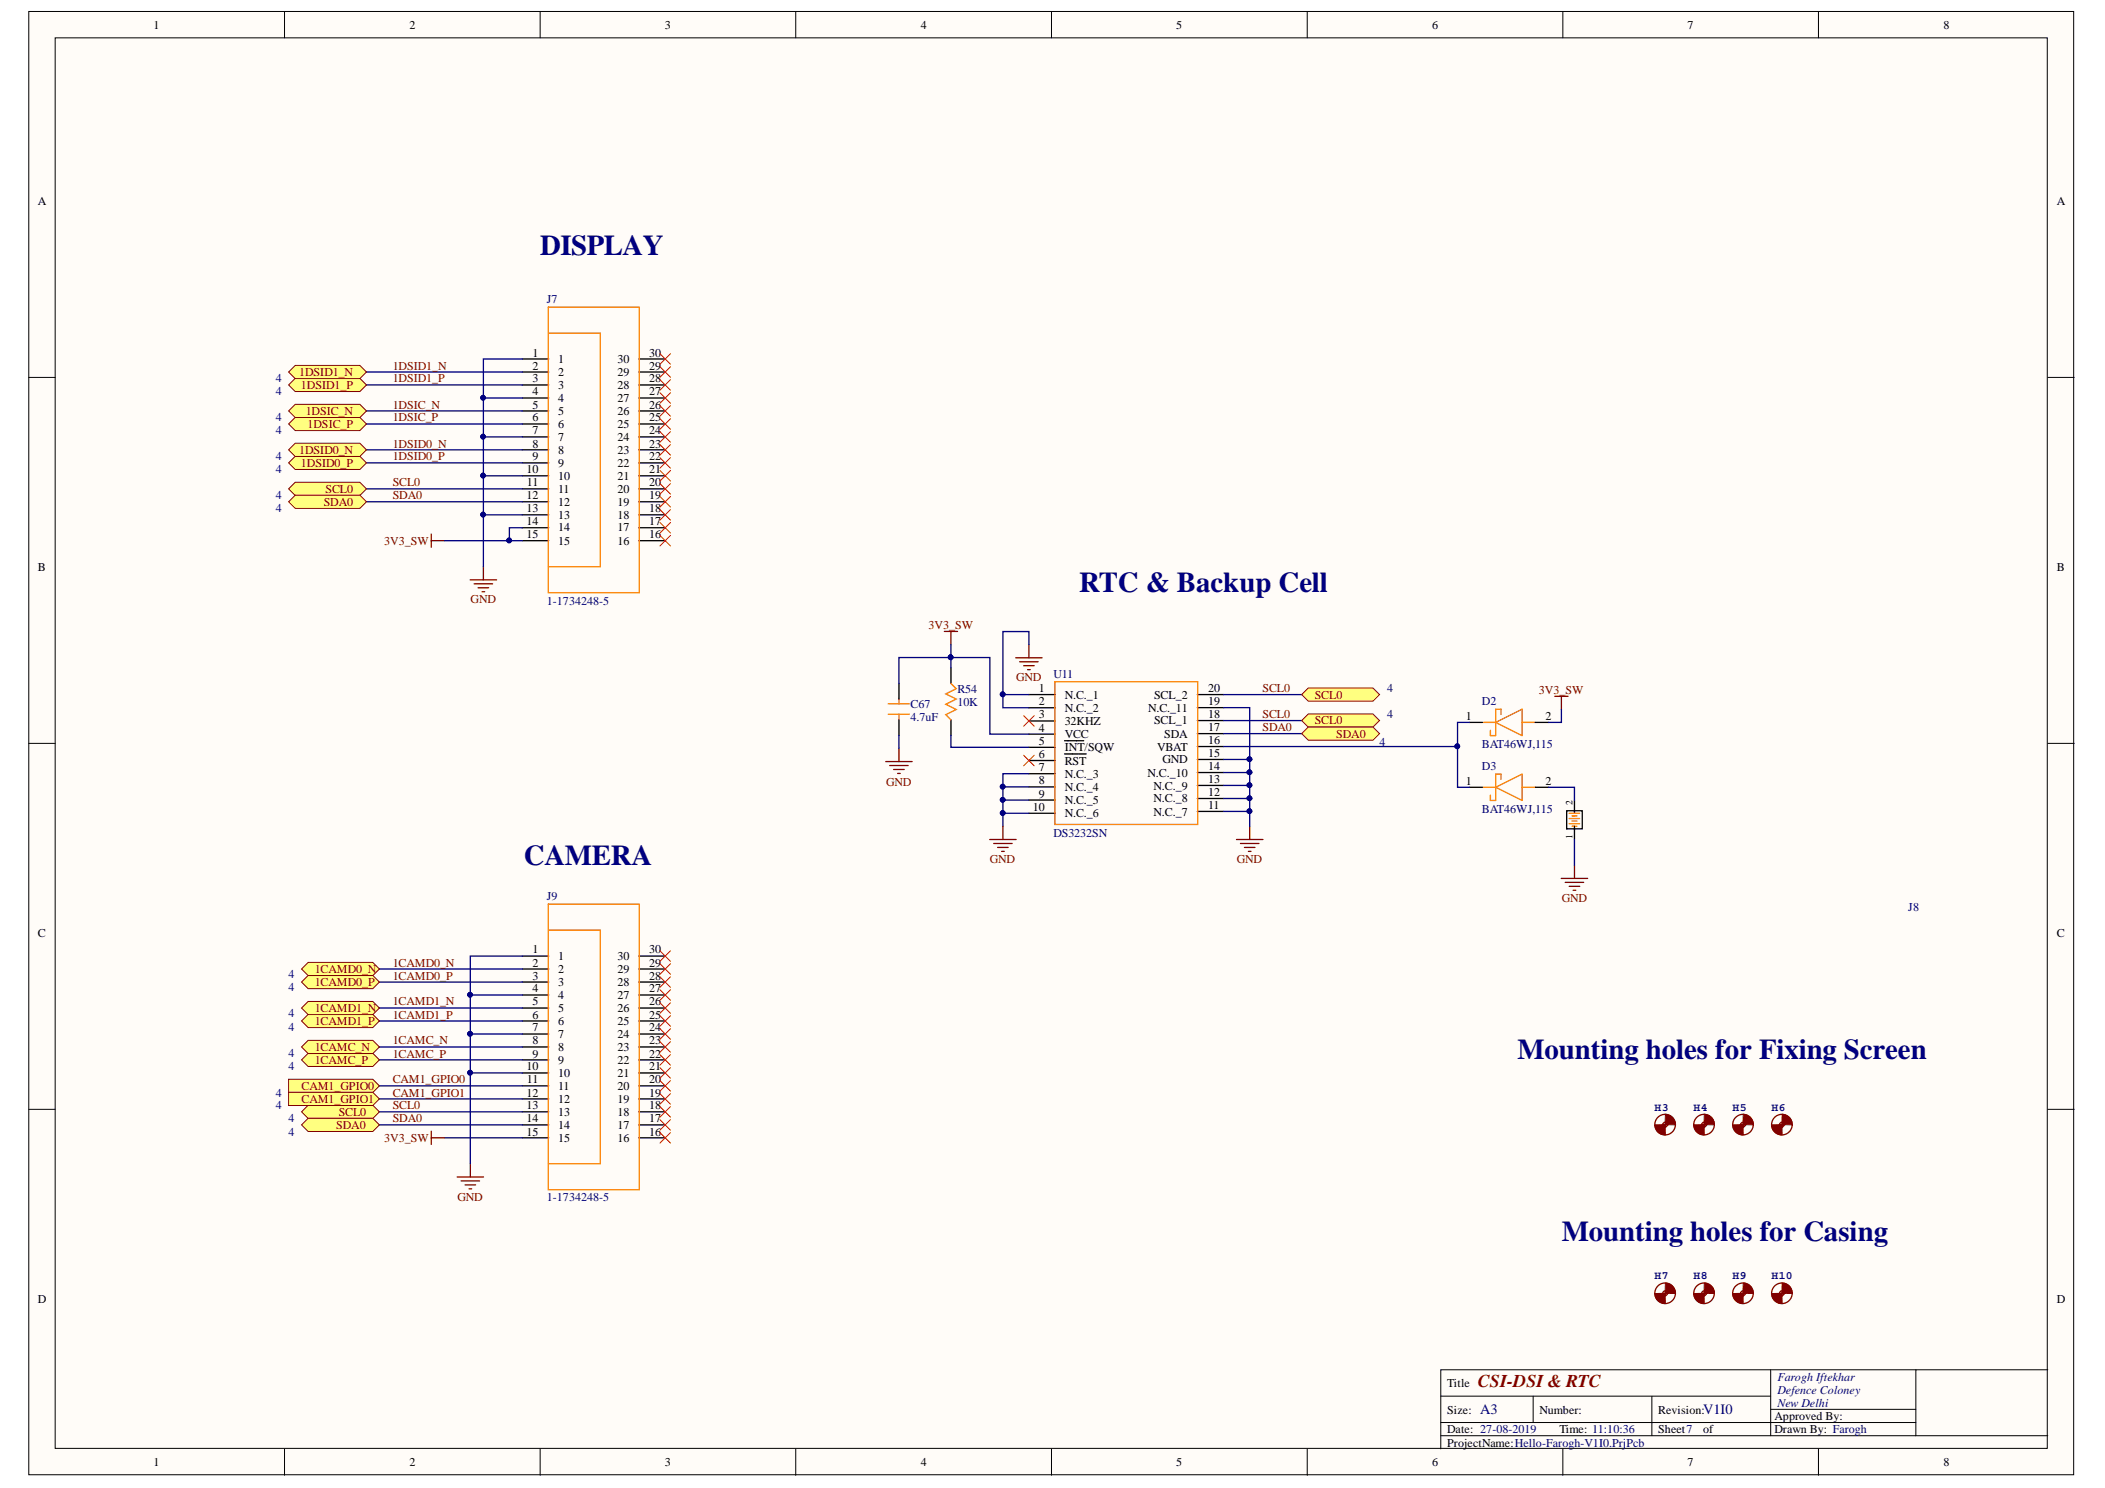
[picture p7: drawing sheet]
<svg xmlns="http://www.w3.org/2000/svg" width="297mm" height="210mm" viewBox="0 0 297 210" stroke-linecap="round" stroke-linejoin="round" font-family="sans-serif">
<defs><g id="words">
<g font-size="4.1" fill="#000080">
<text x="76.2" y="35.9">DISPLAY</text>
<text x="152.3" y="83.5">RTC &amp; Backup Cell</text>
<text x="73.9" y="122">CAMERA</text>
<text x="214.1" y="149.4">Mounting holes for Fixing Screen</text>
<text x="220.4" y="175.1">Mounting holes for Casing</text>
</g>
<text font-size="2.5" fill="#800000" x="208.5" y="195.7">CSI-DSI &amp; RTC</text>
<g font-size="2" fill="#000080">
<text x="208.9" y="199.5">A3</text>
<text x="240.3" y="199.5">V1I0</text>
</g>
<g font-size="1.7">
<text x="21.7" y="4.1">1</text>
<text x="57.8" y="4.1">2</text>
<text x="93.8" y="4.1">3</text>
<text x="129.9" y="4.1">4</text>
<text x="166" y="4.1">5</text>
<text x="202.1" y="4.1">6</text>
<text x="238.1" y="4.1">7</text>
<text x="274.3" y="4.1">8</text>
<text x="5.3" y="28.9">A</text>
<text x="290.3" y="28.9">A</text>
<text x="75.1" y="50.3">1</text>
<text x="75.1" y="53.9">3</text>
<text x="75.1" y="52.2">2</text>
<text x="78.8" y="51.2">1</text>
<text x="78.8" y="53.1">2</text>
<text x="87.1" y="53.1">29</text>
<text x="87.1" y="51.2">30</text>
<text x="91.6" y="52.2">29</text>
<text x="91.6" y="53.9">28</text>
<text x="91.6" y="50.3">30</text>
<text x="75.1" y="57.6">5</text>
<text x="75.1" y="55.8">4</text>
<text x="75.1" y="59.4">6</text>
<text x="78.8" y="54.9">3</text>
<text x="78.8" y="58.6">5</text>
<text x="78.8" y="56.7">4</text>
<text x="87.1" y="56.7">27</text>
<text x="87.1" y="58.6">26</text>
<text x="87.1" y="54.9">28</text>
<text x="91.6" y="59.4">25</text>
<text x="91.6" y="55.8">27</text>
<text x="91.6" y="57.6">26</text>
<text x="75.1" y="61.3">7</text>
<text x="75.1" y="64.9">9</text>
<text x="75.1" y="63.1">8</text>
<text x="78.8" y="62.2">7</text>
<text x="78.8" y="65.8">9</text>
<text x="78.8" y="60.4">6</text>
<text x="78.8" y="64.1">8</text>
<text x="87.1" y="64.1">23</text>
<text x="87.1" y="60.4">25</text>
<text x="87.1" y="65.8">22</text>
<text x="87.1" y="62.2">24</text>
<text x="91.6" y="63.1">23</text>
<text x="91.6" y="64.9">22</text>
<text x="91.6" y="61.3">24</text>
<text x="74.3" y="66.8">10</text>
<text x="74.3" y="70.4">12</text>
<text x="74.4" y="68.6">11</text>
<text x="78.8" y="69.5">11</text>
<text x="78.8" y="67.7">10</text>
<text x="78.8" y="71.3">12</text>
<text x="87.1" y="71.3">19</text>
<text x="87.1" y="67.7">21</text>
<text x="87.1" y="69.5">20</text>
<text x="91.6" y="70.4">19</text>
<text x="91.6" y="66.8">21</text>
<text x="91.6" y="68.6">20</text>
<text x="74.3" y="72.3">13</text>
<text x="74.3" y="75.9">15</text>
<text x="74.3" y="74">14</text>
<text x="78.8" y="73.2">13</text>
<text x="78.8" y="76.8">15</text>
<text x="78.8" y="75">14</text>
<text x="87.1" y="75">17</text>
<text x="87.1" y="76.8">16</text>
<text x="87.1" y="73.2">18</text>
<text x="91.6" y="74">17</text>
<text x="91.6" y="75.9">16</text>
<text x="91.6" y="72.3">18</text>
<text x="5.3" y="80.6">B</text>
<text x="290.3" y="80.6">B</text>
<text x="146.6" y="97.6">1</text>
<text x="146.6" y="99.5">2</text>
<text x="146.6" y="101.3">3</text>
<text x="150.2" y="98.6">N.C._1</text>
<text x="150.2" y="100.4">N.C._2</text>
<text x="162" y="100.4">N.C._11</text>
<text x="162.9" y="98.6">SCL_2</text>
<text x="170.5" y="97.6">20</text>
<text x="170.5" y="99.5">19</text>
<text x="170.5" y="101.3">18</text>
<text x="206.8" y="101.5">1</text>
<text x="218.1" y="101.5">2</text>
<text x="146.6" y="103.2">4</text>
<text x="146.6" y="105.1">5</text>
<text x="146.6" y="106.9">6</text>
<text x="150.2" y="102.3">32KHZ</text>
<text x="150.2" y="104.1">VCC</text>
<text x="150.2" y="106">INT/SQW</text>
<text x="150.2" y="107.9">RST</text>
<text x="162.9" y="102.2">SCL_1</text>
<text x="163.3" y="105.9">VBAT</text>
<text x="164" y="107.7">GND</text>
<text x="164.3" y="104.1">SDA</text>
<text x="170.5" y="103.1">17</text>
<text x="170.5" y="105">16</text>
<text x="170.5" y="106.8">15</text>
<text x="146.6" y="108.8">7</text>
<text x="146.6" y="110.6">8</text>
<text x="146.6" y="112.5">9</text>
<text x="150.2" y="109.7">N.C._3</text>
<text x="150.2" y="111.6">N.C._4</text>
<text x="150.2" y="113.4">N.C._5</text>
<text x="161.9" y="109.5">N.C._10</text>
<text x="162.8" y="111.4">N.C._9</text>
<text x="162.8" y="113.2">N.C._8</text>
<text x="170.5" y="108.6">14</text>
<text x="170.5" y="110.5">13</text>
<text x="170.5" y="112.3">12</text>
<text x="206.8" y="110.7">1</text>
<text x="218.1" y="110.7">2</text>
<text x="145.8" y="114.4">10</text>
<text x="150.2" y="115.3">N.C._6</text>
<text x="162.8" y="115">N.C._7</text>
<text x="170.5" y="114.1">11</text>
<text x="5.3" y="132.2">C</text>
<text x="75.1" y="134.5">1</text>
<text x="75.1" y="136.3">2</text>
<text x="78.8" y="135.4">1</text>
<text x="78.8" y="137.3">2</text>
<text x="87.1" y="137.3">29</text>
<text x="87.1" y="135.4">30</text>
<text x="91.6" y="136.3">29</text>
<text x="91.6" y="134.5">30</text>
<text x="290.3" y="132.2">C</text>
<text x="75.1" y="138.2">3</text>
<text x="75.1" y="141.8">5</text>
<text x="75.1" y="140">4</text>
<text x="75.1" y="143.7">6</text>
<text x="78.8" y="139.1">3</text>
<text x="78.8" y="142.8">5</text>
<text x="78.8" y="140.9">4</text>
<text x="87.1" y="140.9">27</text>
<text x="87.1" y="142.8">26</text>
<text x="87.1" y="139.1">28</text>
<text x="91.6" y="143.7">25</text>
<text x="91.6" y="140">27</text>
<text x="91.6" y="141.8">26</text>
<text x="91.6" y="138.2">28</text>
<text x="75.1" y="145.5">7</text>
<text x="75.1" y="149.2">9</text>
<text x="75.1" y="147.3">8</text>
<text x="78.8" y="146.4">7</text>
<text x="78.8" y="144.6">6</text>
<text x="78.8" y="148.3">8</text>
<text x="87.1" y="148.3">23</text>
<text x="87.1" y="144.6">25</text>
<text x="87.1" y="146.4">24</text>
<text x="91.6" y="147.3">23</text>
<text x="91.6" y="149.2">22</text>
<text x="91.6" y="145.5">24</text>
<text x="74.3" y="151">10</text>
<text x="74.3" y="154.7">12</text>
<text x="74.4" y="152.8">11</text>
<text x="78.8" y="150.1">9</text>
<text x="78.8" y="153.8">11</text>
<text x="78.8" y="151.9">10</text>
<text x="78.8" y="155.6">12</text>
<text x="87.1" y="155.6">19</text>
<text x="87.1" y="151.9">21</text>
<text x="87.1" y="153.8">20</text>
<text x="87.1" y="150.1">22</text>
<text x="91.6" y="154.7">19</text>
<text x="91.6" y="151">21</text>
<text x="91.6" y="152.8">20</text>
<text x="74.3" y="156.5">13</text>
<text x="74.3" y="160.2">15</text>
<text x="74.3" y="158.3">14</text>
<text x="78.8" y="157.4">13</text>
<text x="78.8" y="161.1">15</text>
<text x="78.8" y="159.3">14</text>
<text x="87.1" y="159.3">17</text>
<text x="87.1" y="161.1">16</text>
<text x="87.1" y="157.4">18</text>
<text x="91.6" y="158.3">17</text>
<text x="91.6" y="160.2">16</text>
<text x="91.6" y="156.5">18</text>
<text x="5.3" y="183.8">D</text>
<text x="290.3" y="183.8">D</text>
<text x="204.2" y="195.7">Title</text>
<text x="204.2" y="199.4">Size:</text>
<text x="204.2" y="202.2">Date: 27-08-2019</text>
<text x="217.2" y="199.4">Number:</text>
<text x="220" y="202.2">Time: 11:10:36</text>
<text x="234" y="199.4">Revision:</text>
<text x="234" y="202.2">Sheet7</text>
<text x="240.3" y="202.2">of</text>
<text x="250.4" y="200.3">Approved By:</text>
<text x="250.4" y="202.2">Drawn By: Farogh</text>
<text x="21.7" y="206.8">1</text>
<text x="57.8" y="206.8">2</text>
<text x="93.8" y="206.8">3</text>
<text x="129.9" y="206.8">4</text>
<text x="166" y="206.8">5</text>
<text x="202.1" y="206.8">6</text>
<text x="204.2" y="204.1">ProjectName:Hello-Farogh-V1I0.PrjPcb</text>
<text x="238.1" y="206.8">7</text>
<text x="274.3" y="206.8">8</text>
</g>
<g font-size="1.7" fill="#000080">
<text x="77.2" y="42.8">J7</text>
<text x="38.9" y="53.9">4</text>
<text x="38.9" y="59.4">4</text>
<text x="38.9" y="55.8">4</text>
<text x="38.9" y="64.9">4</text>
<text x="38.9" y="61.3">4</text>
<text x="38.9" y="66.8">4</text>
<text x="38.9" y="70.4">4</text>
<text x="38.9" y="72.3">4</text>
<text x="77.2" y="85.3">1-1734248-5</text>
<text x="148.6" y="95.6">U11</text>
<text x="128.5" y="99.8">C67</text>
<text x="128.5" y="101.7">4.7uF</text>
<text x="135.1" y="97.7">R54</text>
<text x="135.1" y="99.6">10K</text>
<text x="195.8" y="101.3">4</text>
<text x="195.8" y="97.6">4</text>
<text x="209.1" y="99.5">D2</text>
<text x="194.7" y="105.2">4</text>
<text x="209.1" y="105.5">BAT46WJ,115</text>
<text x="209.1" y="108.6">D3</text>
<text x="148.6" y="118">DS3232SN</text>
<text x="209.1" y="114.6">BAT46WJ,115</text>
<text x="77.2" y="127">J9</text>
<text x="269.3" y="128.5">J8</text>
<text x="40.7" y="137.9">4</text>
<text x="40.7" y="143.5">4</text>
<text x="40.7" y="139.8">4</text>
<text x="40.7" y="149.1">4</text>
<text x="40.7" y="145.4">4</text>
<text x="38.9" y="154.7">4</text>
<text x="40.7" y="151">4</text>
<text x="38.9" y="156.5">4</text>
<text x="40.7" y="158.3">4</text>
<text x="40.7" y="160.2">4</text>
<text x="77.2" y="169.5">1-1734248-5</text>
<text x="250.8" y="194.8">Farogh Iftekhar</text>
<text x="250.8" y="196.6">Defence Coloney</text>
<text x="250.8" y="198.5">New Delhi</text>
</g>
<g font-size="1.7" fill="#800000">
<text x="42.2" y="53.1">1DSID1_N</text>
<text x="55.4" y="53.9">1DSID1_P</text>
<text x="55.4" y="52.2">1DSID1_N</text>
<text x="42.5" y="54.9">1DSID1_P</text>
<text x="43.1" y="58.6">1DSIC_N</text>
<text x="55.4" y="59.4">1DSIC_P</text>
<text x="55.4" y="57.6">1DSIC_N</text>
<text x="42.2" y="64.1">1DSID0_N</text>
<text x="42.5" y="65.8">1DSID0_P</text>
<text x="43.4" y="60.4">1DSIC_P</text>
<text x="55.4" y="64.9">1DSID0_P</text>
<text x="55.4" y="63.1">1DSID0_N</text>
<text x="45.7" y="71.3">SDA0</text>
<text x="45.9" y="69.5">SCL0</text>
<text x="55.4" y="70.4">SDA0</text>
<text x="55.4" y="68.6">SCL0</text>
<text x="54.2" y="76.8">3V3_SW</text>
<text x="66.4" y="85.1">GND</text>
<text x="131" y="88.7">3V3_SW</text>
<text x="143.4" y="96.1">GND</text>
<text x="178.2" y="101.3">SCL0</text>
<text x="178.2" y="97.6">SCL0</text>
<text x="185.5" y="98.6">SCL0</text>
<text x="217.2" y="97.9">3V3_SW</text>
<text x="178.2" y="103.1">SDA0</text>
<text x="185.5" y="102.2">SCL0</text>
<text x="188.6" y="104.1">SDA0</text>
<text x="125" y="110.8">GND</text>
<text x="139.7" y="121.8">GND</text>
<text x="174.5" y="121.8">GND</text>
<text x="220.4" y="127.3">GND</text>
<text x="44.4" y="137.3">1CAMD0_N</text>
<text x="55.4" y="136.3">1CAMD0_N</text>
<text x="44.4" y="142.8">1CAMD1_N</text>
<text x="44.4" y="139.1">1CAMD0_P</text>
<text x="55.4" y="143.7">1CAMD1_P</text>
<text x="55.4" y="138.2">1CAMD0_P</text>
<text x="55.4" y="141.8">1CAMD1_N</text>
<text x="44.4" y="148.3">1CAMC_N</text>
<text x="44.4" y="144.6">1CAMD1_P</text>
<text x="55.4" y="149.2">1CAMC_P</text>
<text x="55.4" y="147.3">1CAMC_N</text>
<text x="42.6" y="153.8">CAM1_GPIO0</text>
<text x="42.6" y="155.6">CAM1_GPIO1</text>
<text x="44.4" y="150.1">1CAMC_P</text>
<text x="55.4" y="152.8">CAM1_GPIO0</text>
<text x="55.4" y="154.7">CAM1_GPIO1</text>
<text x="47.5" y="159.3">SDA0</text>
<text x="47.8" y="157.4">SCL0</text>
<text x="54.2" y="161.1">3V3_SW</text>
<text x="55.4" y="158.3">SDA0</text>
<text x="55.4" y="156.5">SCL0</text>
<text x="64.5" y="169.4">GND</text>
</g>
<g font-size="1.6" fill="#000080">
<text x="233.5" y="156.7">H3</text>
<text x="239" y="156.7">H4</text>
<text x="244.5" y="156.7">H5</text>
<text x="250" y="156.7">H6</text>
<text x="233.5" y="180.5">H7</text>
<text x="239" y="180.5">H8</text>
<text x="244.5" y="180.5">H9</text>
<text x="250" y="180.5">H10</text>
</g>
<g font-size="1.4">
<text x="221.9" y="113.6" transform="rotate(-90 221.9 113.6)">2</text>
<text x="221.9" y="118.3" transform="rotate(-90 221.9 118.3)">1</text>
</g>
</g></defs>
<g fill="#fffcf8" stroke="#000" stroke-width=".14">
<path d="M4.1 1.6h288.5v206.4h-288.5z"/>
<path d="M7.8 5.3h281.1v199h-281.1z"/>
</g>
<g fill="none" stroke="#000" stroke-width=".14">
<path d="M40.1 1.6v3.7M76.2 1.6v3.7M112.3 1.6v3.7M148.4 1.6v3.7M184.5 1.6v3.7M220.5 1.6v3.7M256.6 1.6v3.7M4.1 53.2h3.7M289 53.2h3.7M4.1 104.9h3.7M289 104.9h3.7M4.1 156.5h3.7"/>
<path d="M289 156.5h3.7M203.3 196.9h46.6M216.3 196.9v3.8M233.1 196.9v5.6M249.9 193.2v9.3M249.9 198.8h20.4M270.3 193.2h-67v11.2M289 193.2h-18.7v9.3M40.1 204.4v3.7M76.2 204.4v3.7M112.3 204.4v3.7M148.4 204.4v3.7"/>
<path d="M184.5 204.4v3.7M203.3 202.5h85.7M203.3 200.7h67M220.5 204.4v3.7M256.6 204.4v3.7"/>
</g>
<g fill="none" stroke="#000" stroke-width=".19">
<path d="M73.7 50.6h3.7M73.7 54.3h3.7M73.7 58h3.7M73.7 59.8h3.7M73.7 56.1h3.7M73.7 52.5h3.7M90.1 50.6h3.8M90.1 54.3h3.8M90.1 58h3.8M90.1 59.8h3.8M90.1 56.1h3.8M90.1 52.5h3.8"/>
<path d="M73.7 61.6h3.7M73.7 65.3h3.7M73.7 69h3.7M73.7 72.6h3.7M73.7 76.3h3.7M73.7 74.4h3.7M73.7 70.8h3.7M73.7 67.1h3.7M73.7 63.5h3.7M90.1 61.6h3.8M90.1 65.3h3.8M90.1 69h3.8"/>
<path d="M90.1 72.6h3.8M90.1 76.3h3.8M90.1 74.4h3.8M90.1 70.8h3.8M90.1 67.1h3.8M90.1 63.5h3.8M73.7 134.9h3.7M73.7 138.5h3.7M73.7 136.7h3.7M90.1 134.9h3.8M90.1 138.5h3.8M90.1 136.7h3.8"/>
<path d="M73.7 142.2h3.7M73.7 145.9h3.7M73.7 149.5h3.7M73.7 153.2h3.7M73.7 156.8h3.7M73.7 158.7h3.7M73.7 155h3.7M73.7 151.4h3.7M73.7 147.7h3.7M73.7 144h3.7M73.7 140.4h3.7M90.1 142.2h3.8"/>
<path d="M90.1 145.9h3.8M90.1 149.5h3.8M90.1 153.2h3.8M90.1 156.8h3.8M90.1 158.7h3.8M90.1 155h3.8M90.1 151.4h3.8M90.1 147.7h3.8M90.1 144h3.8M90.1 140.4h3.8M73.7 160.5h3.7M90.1 160.5h3.8"/>
</g>
<path d="M77.4 43.3h12.8v40.3h-12.8zM77.4 47h7.3v32.9h-7.3M77.4 127.5h12.8v40.3h-12.8zM77.4 131.2h7.3v33h-7.3" fill="none" stroke="#fd8300" stroke-width=".19"/>
<path d="M60.9 75.3v1.9M60.9 76.3h1.8M68.2 79.9v1.9M66.3 81.8h3.8M66.9 82.4h2.6M67.5 82.9h1.5M68 83.5h.4" fill="none" stroke="#800000" stroke-width=".19"/>
<g fill="none" stroke="#000080" stroke-width=".19">
<path d="M51.7 52.5h22M51.7 54.3h22M51.7 58h22M51.7 59.8h22M68.2 56.1h5.5M73.7 50.6h-5.5v29.3M51.7 63.5h22M51.7 65.3h22M51.7 69h22M51.7 70.8h22M62.7 76.3h11M68.2 61.6h5.5"/>
<path d="M68.2 67.1h5.5M68.2 72.6h5.5M73.7 74.4h-1.8v1.9"/>
</g>
<g fill="#000080" stroke="#000080" stroke-width=".14">
<circle cx="68.2" cy="56.1" r=".33"/>
<circle cx="68.2" cy="61.6" r=".33"/>
<circle cx="68.2" cy="67.1" r=".33"/>
<circle cx="68.2" cy="72.6" r=".33"/>
<circle cx="71.8" cy="76.2" r=".34"/>
</g>
<g fill="#ffff80" stroke="#800000" stroke-width=".14">
<path d="M40.7 65.3l1-.9h9.1l.9 .9-.9 .9h-9.1z" fill-rule="evenodd"/>
<path d="M40.7 63.5l1-1h9.1l.9 1-.9 .9h-9.1z" fill-rule="evenodd"/>
<path d="M40.7 59.8l1-.9h9.1l.9 .9-.9 .9h-9.1z" fill-rule="evenodd"/>
<path d="M40.7 58l1-1h9.1l.9 1-.9 .9h-9.1z" fill-rule="evenodd"/>
<path d="M40.7 54.3l1-.9h9.1l.9 .9-.9 .9h-9.1z" fill-rule="evenodd"/>
<path d="M40.7 52.5l1-1h9.1l.9 1-.9 .9h-9.1z" fill-rule="evenodd"/>
<path d="M40.7 69l1-1h9.1l.9 1-.9 .9h-9.1z" fill-rule="evenodd"/>
<path d="M40.7 70.8l1-.9h9.1l.9 .9-.9 .9h-9.1z" fill-rule="evenodd"/>
</g>
<g fill="none" stroke="#f00" stroke-width=".14">
<path d="M93.1 49.9l1.5 1.5M93.1 51.7l1.5 1.5M93.1 53.6l1.5 1.4M93.1 55.4l1.5 1.5M93.1 57.2l1.5 1.5M93.1 59.1l1.5 1.5M94.6 49.9l-1.5 1.5M94.6 51.7l-1.5 1.5M94.6 53.6l-1.5 1.4M94.6 55.4l-1.5 1.5M94.6 57.2l-1.5 1.5M94.6 59.1l-1.5 1.5"/>
<path d="M93.1 60.9l1.5 1.5M93.1 62.7l1.5 1.5M93.1 64.6l1.5 1.4M93.1 66.4l1.5 1.5M93.1 68.2l1.5 1.5M93.1 70l1.5 1.5M93.1 71.9l1.5 1.5M93.1 73.7l1.5 1.5M93.1 75.5l1.5 1.5M94.6 60.9l-1.5 1.5M94.6 62.7l-1.5 1.5M94.6 64.6l-1.5 1.4"/>
<path d="M94.6 66.4l-1.5 1.5M94.6 68.2l-1.5 1.5M94.6 70l-1.5 1.5M94.6 71.9l-1.5 1.5M94.6 73.7l-1.5 1.5M94.6 75.5l-1.5 1.5M93.1 134.1l1.5 1.5M93.1 135.9l1.5 1.5M93.1 137.8l1.5 1.5M93.1 139.6l1.5 1.5M94.6 134.1l-1.5 1.5M94.6 135.9l-1.5 1.5"/>
<path d="M94.6 137.8l-1.5 1.5M94.6 139.6l-1.5 1.5M93.1 141.5l1.5 1.4M93.1 143.3l1.5 1.5M93.1 145.1l1.5 1.5M93.1 146.9l1.5 1.5M93.1 148.8l1.5 1.5M93.1 150.6l1.5 1.5M93.1 152.4l1.5 1.5M93.1 154.3l1.5 1.5M93.1 156.1l1.5 1.5M93.1 157.9l1.5 1.5"/>
<path d="M93.1 159.8l1.5 1.4M94.6 141.5l-1.5 1.4M94.6 143.3l-1.5 1.5M94.6 145.1l-1.5 1.5M94.6 146.9l-1.5 1.5M94.6 148.8l-1.5 1.5M94.6 150.6l-1.5 1.5M94.6 152.4l-1.5 1.5M94.6 154.3l-1.5 1.5M94.6 156.1l-1.5 1.5M94.6 157.9l-1.5 1.5M94.6 159.8l-1.5 1.4"/>
</g>
<path d="M64.5 166h3.7M65.1 166.6h2.6M65.6 167.1h1.5M66.2 167.7h.4M66.4 164.2v1.8" fill="none" stroke="#800000" stroke-width=".19"/>
<g fill="none" stroke="#000080" stroke-width=".19">
<path d="M53.5 136.7h20.2M53.5 138.5h20.2M73.7 134.9h-7.3v29.3M53.5 142.2h20.2M53.5 144h20.2M53.5 147.7h20.2M53.5 149.5h20.2M53.5 153.2h20.2M53.5 156.8h20.2M53.5 158.7h20.2M53.5 155h20.2M66.4 140.4h7.3"/>
<path d="M66.4 145.9h7.3M66.4 151.4h7.3M62.7 160.5h11"/>
</g>
<g fill="#000080" stroke="#000080" stroke-width=".14">
<circle cx="66.3" cy="140.3" r=".34"/>
<circle cx="66.3" cy="145.8" r=".34"/>
<circle cx="66.3" cy="151.3" r=".34"/>
</g>
<g fill="#ffff80" stroke="#800000" stroke-width=".14">
<path d="M42.6 149.5l.9-.9h9.1l.9 .9-.9 .9h-9.1z" fill-rule="evenodd"/>
<path d="M42.6 147.7l.9-.9h9.1l.9 .9-.9 .9h-9.1z" fill-rule="evenodd"/>
<path d="M42.6 144l.9-.9h9.1l.9 .9-.9 1h-9.1z" fill-rule="evenodd"/>
<path d="M42.6 142.2l.9-.9h9.1l.9 .9-.9 .9h-9.1z" fill-rule="evenodd"/>
<path d="M42.6 138.5l.9-.9h9.1l.9 .9-.9 1h-9.1z" fill-rule="evenodd"/>
<path d="M42.6 136.7l.9-.9h9.1l.9 .9-.9 .9h-9.1z" fill-rule="evenodd"/>
<path d="M42.6 156.8l.9-.9h9.1l.9 .9-.9 1h-9.1z" fill-rule="evenodd"/>
<path d="M42.6 158.7l.9-.9h9.1l.9 .9-.9 .9h-9.1z" fill-rule="evenodd"/>
<path d="M40.7 152.2h11.9l.9 1-.9 .9h-11.9z" fill-rule="evenodd"/>
<path d="M40.7 154.1h11.9l.9 .9-.9 .9h-11.9z" fill-rule="evenodd"/>
</g>
<g fill="none" stroke="#800000" stroke-width=".19">
<path d="M133.3 89.1h1.8M134.2 89.1v1.8M143.3 92.8h3.8M143.9 93.3h2.6M144.4 93.9h1.5M145 94.5h.4M145.2 90.9v1.9M139.7 118.4h3.7M140.2 119h2.6M140.8 119.5h1.5M141.5 116.6v1.8M174.5 118.4h3.7"/>
<path d="M175 119h2.6M175.6 119.5h1.5M176.3 116.6v1.8M141.3 120.1h.4M176.2 120.1h.3M60.9 159.6v1.8M60.9 160.5h1.8"/>
</g>
<g fill="none" stroke="#000" stroke-width=".19">
<path d="M134.2 94.2v2.2M145.2 98h3.7M145.2 99.8h3.7M169 98h3.7M169 99.8h3.7M134.2 101.6v2.1M145.2 101.7h3.7M145.2 103.6h3.7M145.2 105.4h3.7M145.2 107.3h3.7M145.2 109.1h3.7M145.2 111h3.7"/>
<path d="M145.2 112.9h3.7M145.2 114.7h3.7M150.2 104.5h2.7M150.2 106.4h2M152.3 106.4h1M169 101.6h3.7M169 103.5h3.7M169 105.3h3.7M169 107.1h3.7M169 109h3.7M169 110.8h3.7M169 112.6h3.7"/>
<path d="M169 114.5h3.7"/>
</g>
<path d="M134.2 96.4l.7 .7-1.4 .8 1.4 .7-1.4 .8 1.4 .7-1.4 .7 .7 .8M148.9 96.2h20.1v20.1h-20.1z" fill="none" stroke="#fd8300" stroke-width=".19"/>
<g fill="none" stroke="#000080" stroke-width=".19">
<path d="M134.2 94.2v-1.4h5.5v10.8h5.5M134.2 90.9v1.9M145.2 98h-3.7v1.8h3.7M145.2 90.9v-1.8h-3.7v8.9M172.7 98h11M134.2 103.7v1.7h11M145.2 114.7h-3.7v1.9M145.2 112.9h-3.7v1.8M145.2 109.1h-3.7v1.9M145.2 111h-3.7v1.9M172.7 109h3.6v1.8M172.7 110.8h3.6v1.8h-3.6"/>
<path d="M172.7 114.5h3.6v2.1M172.7 107.1h3.6v1.9M172.7 103.5h11M172.7 101.6h11M176.3 112.6v1.9"/>
</g>
<g fill="#000080" stroke="#000080" stroke-width=".14">
<circle cx="134.1" cy="92.7" r=".33"/>
<circle cx="141.5" cy="97.9" r=".34"/>
<circle cx="141.5" cy="114.7" r=".34"/>
<circle cx="141.5" cy="112.8" r=".34"/>
<circle cx="141.5" cy="111" r=".34"/>
<circle cx="176.3" cy="108.9" r=".34"/>
<circle cx="176.3" cy="110.8" r=".34"/>
<circle cx="176.3" cy="112.6" r=".34"/>
<circle cx="176.3" cy="114.4" r=".34"/>
<circle cx="176.3" cy="107.1" r=".34"/>
</g>
<path d="M144.4 101l1.5 1.4M144.4 106.5l1.5 1.5M145.9 101l-1.5 1.4M145.9 106.5l-1.5 1.5" fill="none" stroke="#f00" stroke-width=".14"/>
<g fill="#ffff80" stroke="#800000" stroke-width=".14">
<path d="M183.7 101.6l.9-.9h9.1l1 .9-1 1h-9.1z" fill-rule="evenodd"/>
<path d="M183.7 103.5l.9-.9h9.1l1 .9-1 .9h-9.1z" fill-rule="evenodd"/>
<path d="M183.7 98l.9-.9h9.1l1 .9-1 .9h-9.1z" fill-rule="evenodd"/>
</g>
<path d="M134.2 92.8h-7.3v3.6M172.7 99.8h3.6v7.3M126.9 103.7v1.9M172.7 105.3h33v5.8h1.6M207.3 101.9h-1.6v3.4M218.5 111.1h3.7v1.8M220.3 100.1v1.8h-1.8M222.2 118.4v3.7" fill="none" stroke="#000080" stroke-width=".19"/>
<g fill="#000080" stroke="#000080" stroke-width=".14">
<circle cx="176.3" cy="107.1" r=".34"/>
<circle cx="134.1" cy="92.7" r=".33"/>
<circle cx="205.6" cy="105.3" r=".34"/>
</g>
<g fill="none" stroke="#fd8300" stroke-width=".19">
<path d="M125.3 99.3h3M126.9 98.5v.8M125.3 100.8h3M126.9 100.8v.7M209.3 101.9h1.9M209.3 111.1h1.9M211.1 101.9l3.7-1.9v3.8zM211.1 111.1l3.7-1.9v3.7zM211.8 100.8v-.8h-.7v3.8h-.8v-.8M211.8 109.9v-.7h-.7v3.7h-.8v-.7M214.8 101.9h1.8M214.8 111.1h1.8"/>
<path d="M221.4 116.2h1.5M221.4 115.5h1.5M221.4 114.7h1.5M221.8 115.8h.7M222.2 116.6h-.4h.7M222.2 115.1h-.4h.7"/>
</g>
<path d="M126.9 96.4v2.2M126.9 101.6v2.1M207.3 101.9h1.9M207.3 111.1h1.9M216.6 101.9h1.9M216.6 111.1h1.9M221.1 114.4h2.2v2.5h-2.2zM222.2 112.9v1.8M222.2 116.6v1.8" fill="none" stroke="#000" stroke-width=".19"/>
<g fill="none" stroke="#800000" stroke-width=".19">
<path d="M219.4 98.2h1.9M220.3 98.2v1.9M125 107.4h3.7M125.5 108h2.7M126.1 108.5h1.5M126.7 109.1h.3M126.9 105.6v1.8M220.3 123.9h3.7M220.9 124.5h2.6M221.4 125h1.5M222 125.6h.4M222.2 122.1v1.8"/>
<path d="M234.6 158.7h.8M235 158.3v.8M240.1 158.7h.8M240.5 158.3v.8M245.6 158.7h.8M246 158.3v.8M251.1 158.7h.8M251.5 158.3v.8M234.6 182.5h.8M235 182.1v.7M240.1 182.5h.8M240.5 182.1v.7"/>
<path d="M245.6 182.5h.8M246 182.1v.7M251.1 182.5h.8M251.5 182.1v.7"/>
<circle cx="235" cy="158.6" r=".34"/>
<circle cx="235" cy="158.6" r="1.45"/>
<circle cx="240.5" cy="158.6" r=".34"/>
<circle cx="240.5" cy="158.6" r="1.45"/>
<circle cx="246" cy="158.6" r=".34"/>
<circle cx="246" cy="158.6" r="1.45"/>
<circle cx="251.4" cy="158.6" r=".33"/>
<circle cx="251.4" cy="158.6" r="1.45"/>
<circle cx="235" cy="182.4" r=".34"/>
<circle cx="235" cy="182.4" r="1.45"/>
<circle cx="240.5" cy="182.4" r=".34"/>
<circle cx="240.5" cy="182.4" r="1.45"/>
<circle cx="246" cy="182.4" r=".34"/>
<circle cx="246" cy="182.4" r="1.45"/>
<circle cx="251.4" cy="182.4" r=".33"/>
<circle cx="251.4" cy="182.4" r="1.45"/>
</g>
<g fill="#800000" stroke="#800000" stroke-width=".14">
<path d="M235 157.2v1.4l1.4 .1a1.45 1.45 0 0 0-1.4-1.5zM235 158.6l1.4 .1z" fill-rule="evenodd"/>
<path d="M233.5 158.7a1.45 1.45 0 0 0 1.5 1.4v-1.5zM233.5 158.7l1.5-.1z" fill-rule="evenodd"/>
<path d="M240.5 157.2v1.4l1.4 .1a1.45 1.45 0 0 0-1.4-1.5zM240.5 158.6l1.4 .1z" fill-rule="evenodd"/>
<path d="M239 158.7a1.45 1.45 0 0 0 1.5 1.4v-1.5zM239 158.7l1.5-.1z" fill-rule="evenodd"/>
<path d="M246 157.2v1.4l1.4 .1a1.45 1.45 0 0 0-1.4-1.5zM246 158.6l1.4 .1z" fill-rule="evenodd"/>
<path d="M244.5 158.7a1.45 1.45 0 0 0 1.5 1.4v-1.5zM244.5 158.7l1.5-.1z" fill-rule="evenodd"/>
<path d="M251.5 157.2l-.1 1.4 1.5 .1a1.45 1.45 0 0 0-1.4-1.5zM251.4 158.6l1.5 .1z" fill-rule="evenodd"/>
<path d="M250 158.7a1.45 1.45 0 0 0 1.5 1.4l-.1-1.5zM250 158.7l1.4-.1z" fill-rule="evenodd"/>
<path d="M235 181v1.4l1.4 .1a1.45 1.45 0 0 0-1.4-1.5zM235 182.4l1.4 .1z" fill-rule="evenodd"/>
<path d="M233.5 182.5a1.45 1.45 0 0 0 1.5 1.4v-1.5zM233.5 182.5l1.5-.1z" fill-rule="evenodd"/>
<path d="M240.5 181v1.4l1.4 .1a1.45 1.45 0 0 0-1.4-1.5zM240.5 182.4l1.4 .1z" fill-rule="evenodd"/>
<path d="M239 182.5a1.45 1.45 0 0 0 1.5 1.4v-1.5zM239 182.5l1.5-.1z" fill-rule="evenodd"/>
<path d="M246 181v1.4l1.4 .1a1.45 1.45 0 0 0-1.4-1.5zM246 182.4l1.4 .1z" fill-rule="evenodd"/>
<path d="M244.5 182.5a1.45 1.45 0 0 0 1.5 1.4v-1.5zM244.5 182.5l1.5-.1z" fill-rule="evenodd"/>
<path d="M251.5 181l-.1 1.4 1.5 .1a1.45 1.45 0 0 0-1.4-1.5zM251.4 182.4l1.5 .1z" fill-rule="evenodd"/>
<path d="M250 182.5a1.45 1.45 0 0 0 1.5 1.4l-.1-1.5zM250 182.5l1.4-.1z" fill-rule="evenodd"/>
</g>
<use href="#words"/>
</svg>
